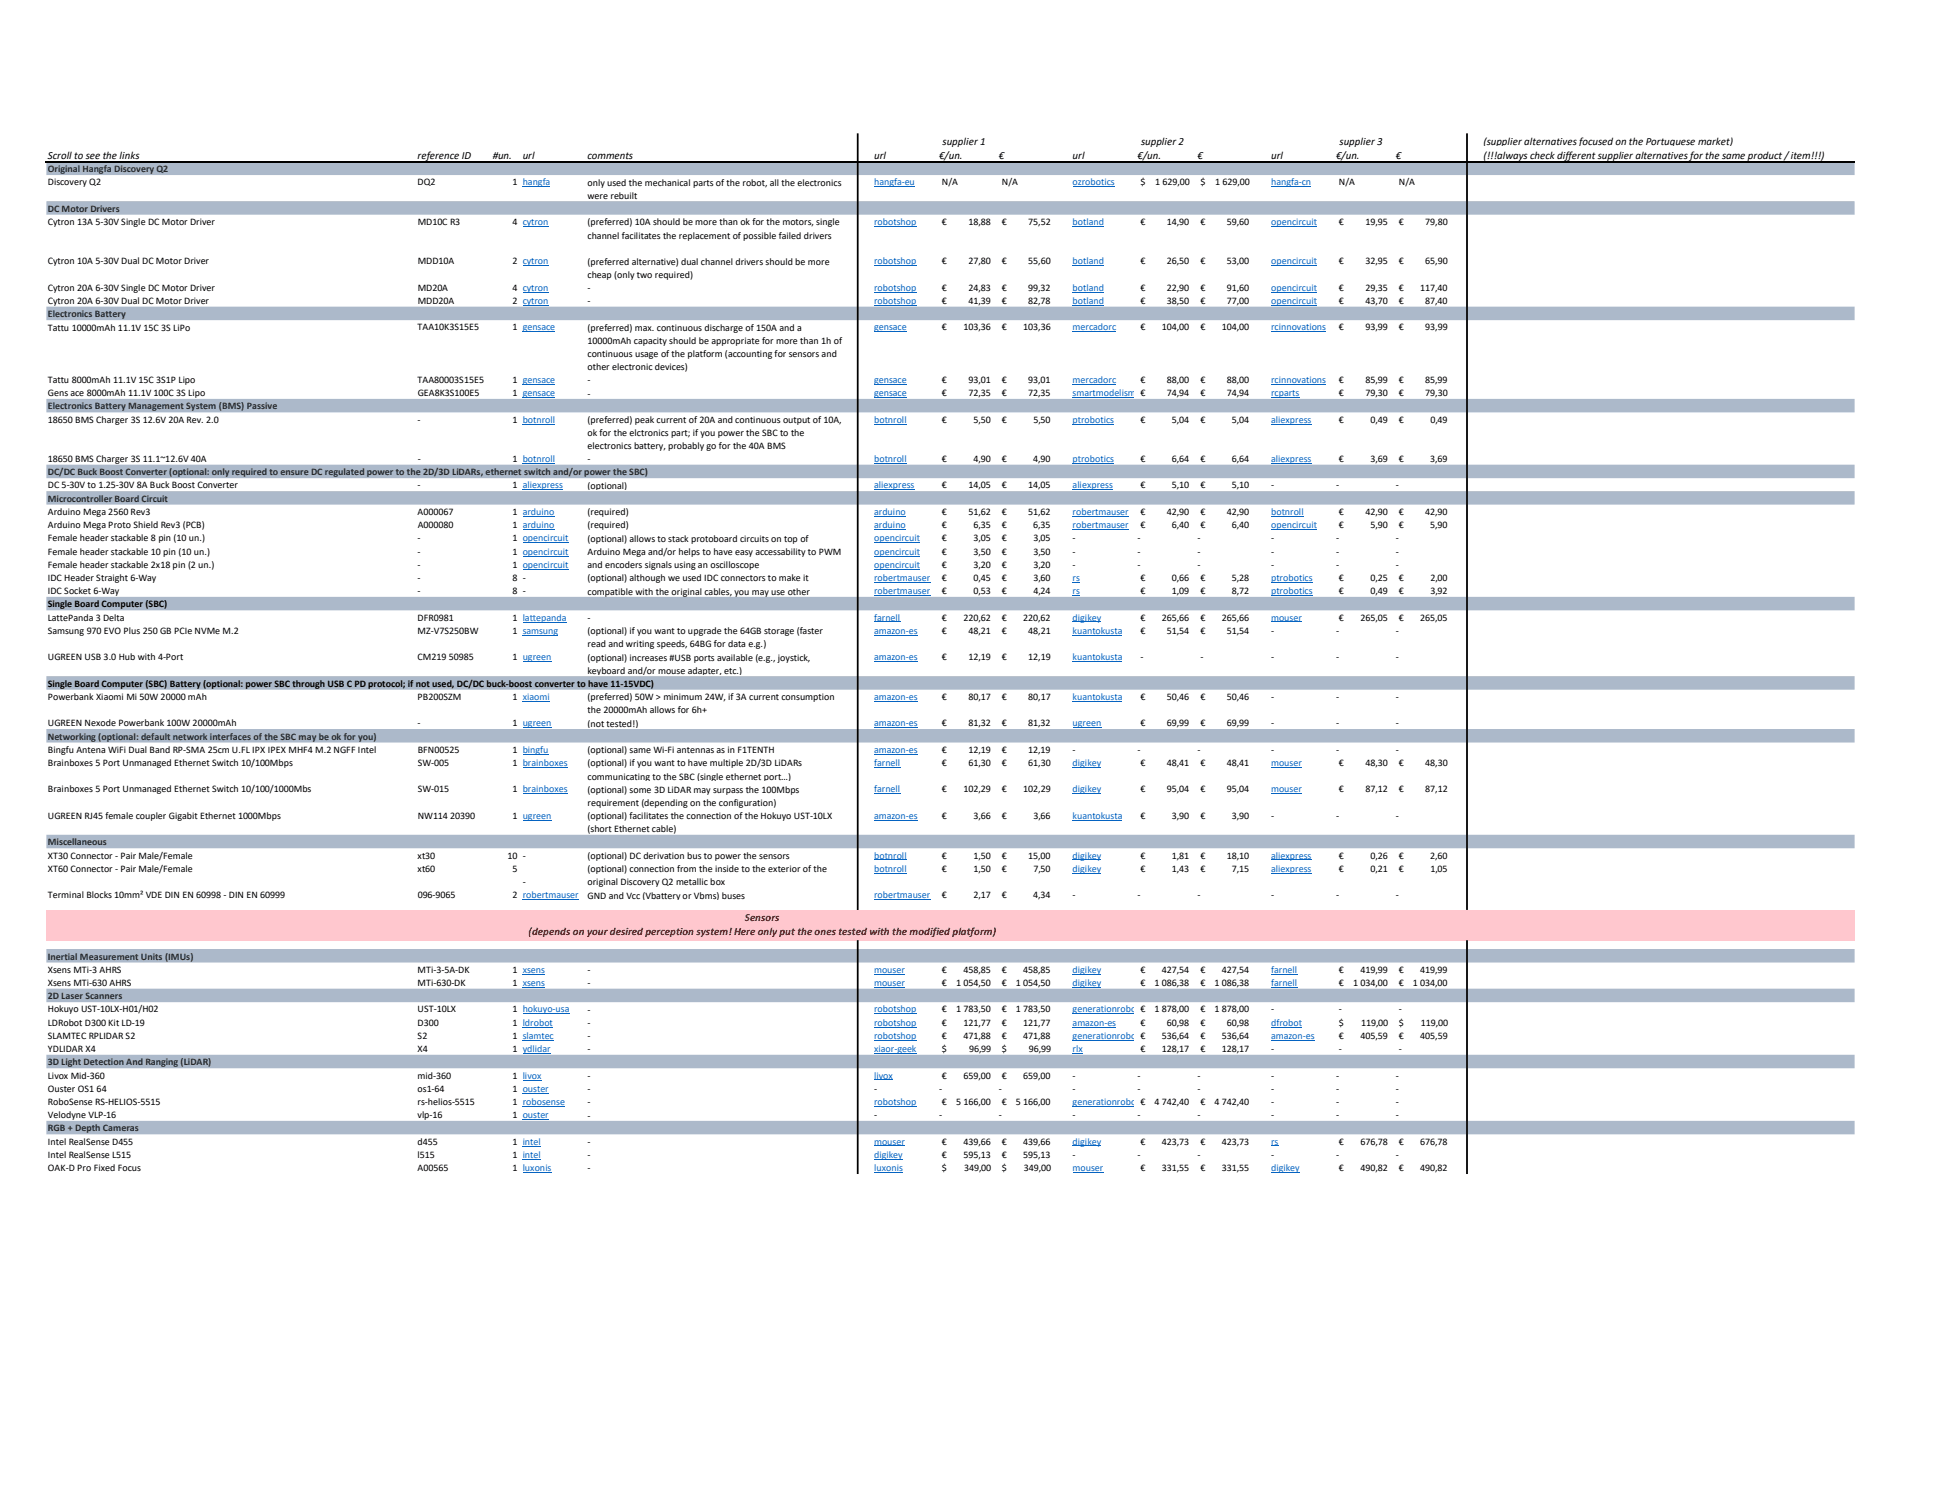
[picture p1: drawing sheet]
<svg xmlns="http://www.w3.org/2000/svg" width="279mm" height="216mm" viewBox="0 0 279 216" stroke-linecap="round" stroke-linejoin="round" font-family="sans-serif">
<defs><g id="words">
<g font-size="1.6">
<text x="6.9" y="22.9">Scroll to see the links</text>
<text x="60.2" y="22.9">reference ID</text>
<text x="71" y="22.9">#un.</text>
<text x="75.4" y="22.9">url</text>
<text x="84.7" y="22.9">comments</text>
<text x="126" y="22.9">url</text>
<text x="135.4" y="22.9">€/un.</text>
<text x="135.9" y="20.9">supplier 1</text>
<text x="144" y="22.9">€</text>
<text x="154.6" y="22.9">url</text>
<text x="164" y="22.9">€/un.</text>
<text x="164.5" y="20.9">supplier 2</text>
<text x="172.6" y="22.9">€</text>
<text x="183.3" y="22.9">url</text>
<text x="192.6" y="22.9">€/un.</text>
<text x="193.1" y="20.9">supplier 3</text>
<text x="201.3" y="22.9">€</text>
<text x="213.9" y="20.9">(supplier alternatives focused on the Portuguese market)</text>
<text x="213.9" y="22.9">(!!!always check different supplier alternatives for the same product / item!!!)</text>
</g>
<g font-size="1.6" fill="#9c0006">
<text x="76.2" y="134.8">(depends on your desired perception system! Here only put the ones tested with the modified platform)</text>
<text x="107.4" y="132.8">Sensors</text>
</g>
<g font-size="1.4">
<text x="6.9" y="26.7">Discovery Q2</text>
<text x="60.2" y="26.7">DQ2</text>
<text x="73.9" y="26.7">1 hangfa</text>
<text x="84.7" y="26.8">only used the mechanical parts of the robot, all the electronics</text>
<text x="84.7" y="28.7">were rebuilt</text>
<text x="135.8" y="26.7">N/A</text>
<text x="144.4" y="26.7">N/A</text>
<text x="164.4" y="26.7">$</text>
<text x="166.5" y="26.7">1 629,00</text>
<text x="173.1" y="26.7">$</text>
<text x="175.2" y="26.7">1 629,00</text>
<text x="193" y="26.7">N/A</text>
<text x="201.7" y="26.7">N/A</text>
<text x="6.9" y="32.4">Cytron 13A 5-30V Single DC Motor Driver</text>
<text x="60.2" y="32.4">MD10C R3</text>
<text x="73.9" y="32.4">4 cytron</text>
<text x="84.7" y="32.5">(preferred) 10A should be more than ok for the motors, single</text>
<text x="84.7" y="34.4">channel facilitates the replacement of possible failed drivers</text>
<text x="135.8" y="32.4">€</text>
<text x="139.6" y="32.4">18,88</text>
<text x="144.4" y="32.4">€</text>
<text x="148.2" y="32.4">75,52</text>
<text x="164.4" y="32.4">€</text>
<text x="168.2" y="32.4">14,90</text>
<text x="173.1" y="32.4">€</text>
<text x="176.9" y="32.4">59,60</text>
<text x="193" y="32.4">€</text>
<text x="196.8" y="32.4">19,95</text>
<text x="201.7" y="32.4">€</text>
<text x="205.5" y="32.4">79,80</text>
<text x="6.9" y="38.1">Cytron 10A 5-30V Dual DC Motor Driver</text>
<text x="6.9" y="41.9">Cytron 20A 6-30V Single DC Motor Driver</text>
<text x="60.2" y="41.9">MD20A</text>
<text x="60.2" y="38.1">MDD10A</text>
<text x="73.9" y="41.9">4 cytron</text>
<text x="73.9" y="38.1">2 cytron</text>
<text x="84.7" y="38.1">(preferred alternative) dual channel drivers should be more</text>
<text x="84.7" y="40">cheap (only two required)</text>
<text x="84.7" y="42">-</text>
<text x="135.8" y="38.1">€</text>
<text x="135.8" y="41.9">€</text>
<text x="139.6" y="38.1">27,80</text>
<text x="139.6" y="41.9">24,83</text>
<text x="144.4" y="38.1">€</text>
<text x="144.4" y="41.9">€</text>
<text x="148.2" y="38.1">55,60</text>
<text x="148.3" y="41.9">99,32</text>
<text x="164.4" y="38.1">€</text>
<text x="164.4" y="41.9">€</text>
<text x="168.2" y="38.1">26,50</text>
<text x="168.2" y="41.9">22,90</text>
<text x="173.1" y="38.1">€</text>
<text x="173.1" y="41.9">€</text>
<text x="176.9" y="38.1">53,00</text>
<text x="176.9" y="41.9">91,60</text>
<text x="193" y="38.1">€</text>
<text x="193" y="41.9">€</text>
<text x="196.8" y="38.1">32,95</text>
<text x="196.8" y="41.9">29,35</text>
<text x="201.7" y="38.1">€</text>
<text x="201.7" y="41.9">€</text>
<text x="204.8" y="41.9">117,40</text>
<text x="205.5" y="38.1">65,90</text>
<text x="6.9" y="43.8">Cytron 20A 6-30V Dual DC Motor Driver</text>
<text x="6.9" y="47.7">Tattu 10000mAh 11.1V 15C 3S LiPo</text>
<text x="60.2" y="47.6">TAA10K3S15E5</text>
<text x="60.2" y="43.8">MDD20A</text>
<text x="73.9" y="47.6">1 gensace</text>
<text x="73.9" y="43.8">2 cytron</text>
<text x="84.7" y="43.9">-</text>
<text x="84.7" y="47.7">(preferred) max. continuous discharge of 150A and a</text>
<text x="135.8" y="43.8">€</text>
<text x="135.8" y="47.6">€</text>
<text x="138.9" y="47.6">103,36</text>
<text x="139.6" y="43.8">41,39</text>
<text x="144.4" y="43.8">€</text>
<text x="144.4" y="47.6">€</text>
<text x="147.5" y="47.6">103,36</text>
<text x="148.3" y="43.8">82,78</text>
<text x="164.4" y="43.8">€</text>
<text x="164.4" y="47.6">€</text>
<text x="167.5" y="47.6">104,00</text>
<text x="168.2" y="43.8">38,50</text>
<text x="173.1" y="43.8">€</text>
<text x="173.1" y="47.6">€</text>
<text x="176.1" y="47.6">104,00</text>
<text x="176.9" y="43.8">77,00</text>
<text x="193" y="43.8">€</text>
<text x="193" y="47.6">€</text>
<text x="196.8" y="43.8">43,70</text>
<text x="196.8" y="47.6">93,99</text>
<text x="201.7" y="43.8">€</text>
<text x="201.7" y="47.6">€</text>
<text x="205.5" y="47.6">93,99</text>
<text x="205.5" y="43.8">87,40</text>
<text x="84.7" y="49.6">10000mAh capacity should be appropriate for more than 1h of</text>
<text x="84.7" y="51.5">continuous usage of the platform (accounting for sensors and</text>
<text x="84.7" y="53.4">other electronic devices)</text>
<text x="6.9" y="55.2">Tattu 8000mAh 11.1V 15C 3S1P Lipo</text>
<text x="6.9" y="57.1">Gens ace 8000mAh 11.1V 100C 3S Lipo</text>
<text x="60.2" y="55.2">TAA80003S15E5</text>
<text x="60.2" y="57.1">GEA8K3S100E5</text>
<text x="73.9" y="55.2">1 gensace</text>
<text x="73.9" y="57.1">1 gensace</text>
<text x="84.7" y="55.2">-</text>
<text x="84.7" y="57.2">-</text>
<text x="135.8" y="55.2">€</text>
<text x="135.8" y="57.1">€</text>
<text x="139.6" y="55.2">93,01</text>
<text x="139.6" y="57.1">72,35</text>
<text x="144.4" y="55.2">€</text>
<text x="144.4" y="57.1">€</text>
<text x="148.3" y="55.2">93,01</text>
<text x="148.3" y="57.1">72,35</text>
<text x="164.4" y="55.2">€</text>
<text x="168.2" y="55.2">88,00</text>
<text x="168.2" y="57.1">74,94</text>
<text x="173.1" y="55.2">€</text>
<text x="173.1" y="57.1">€</text>
<text x="176.9" y="57.1">74,94</text>
<text x="176.9" y="55.2">88,00</text>
<text x="193" y="55.2">€</text>
<text x="193" y="57.1">€</text>
<text x="196.8" y="55.2">85,99</text>
<text x="196.8" y="57.1">79,30</text>
<text x="201.7" y="55.2">€</text>
<text x="201.7" y="57.1">€</text>
<text x="205.5" y="57.1">79,30</text>
<text x="205.5" y="55.2">85,99</text>
<text x="6.9" y="60.9">18650 BMS Charger 3S 12.6V 20A Rev. 2.0</text>
<text x="60.2" y="60.9">-</text>
<text x="73.9" y="60.9">1 botnroll</text>
<text x="84.7" y="61">(preferred) peak current of 20A and continuous output of 10A,</text>
<text x="84.7" y="62.9">ok for the elctronics part; if you power the SBC to the</text>
<text x="84.7" y="64.8">electronics battery, probably go for the 40A BMS</text>
<text x="135.8" y="60.9">€</text>
<text x="140.3" y="60.9">5,50</text>
<text x="144.4" y="60.9">€</text>
<text x="149" y="60.9">5,50</text>
<text x="164.4" y="60.9">€</text>
<text x="169" y="60.9">5,04</text>
<text x="173.1" y="60.9">€</text>
<text x="177.6" y="60.9">5,04</text>
<text x="193" y="60.9">€</text>
<text x="197.6" y="60.9">0,49</text>
<text x="201.7" y="60.9">€</text>
<text x="206.2" y="60.9">0,49</text>
<text x="6.9" y="66.6">18650 BMS Charger 3S 11.1~12.6V 40A</text>
<text x="6.9" y="70.4">DC 5-30V to 1.25-30V 8A Buck Boost Converter</text>
<text x="60.2" y="70.4">-</text>
<text x="60.2" y="66.6">-</text>
<text x="73.9" y="70.4">1 aliexpress</text>
<text x="73.9" y="66.6">1 botnroll</text>
<text x="84.7" y="66.6">-</text>
<text x="84.7" y="70.4">(optional)</text>
<text x="135.8" y="66.6">€</text>
<text x="135.8" y="70.4">€</text>
<text x="139.6" y="70.4">14,05</text>
<text x="140.3" y="66.6">4,90</text>
<text x="144.4" y="66.6">€</text>
<text x="144.4" y="70.4">€</text>
<text x="148.3" y="70.4">14,05</text>
<text x="149" y="66.6">4,90</text>
<text x="164.4" y="66.6">€</text>
<text x="164.4" y="70.4">€</text>
<text x="169" y="66.6">6,64</text>
<text x="169" y="70.4">5,10</text>
<text x="173.1" y="66.6">€</text>
<text x="173.1" y="70.4">€</text>
<text x="177.6" y="66.6">6,64</text>
<text x="177.6" y="70.4">5,10</text>
<text x="183.3" y="70.4">-</text>
<text x="192.6" y="70.4">-</text>
<text x="193" y="66.6">€</text>
<text x="197.6" y="66.6">3,69</text>
<text x="201.3" y="70.4">-</text>
<text x="201.7" y="66.6">€</text>
<text x="206.2" y="66.6">3,69</text>
<text x="6.9" y="74.2">Arduino Mega 2560 Rev3</text>
<text x="6.9" y="76.1">Arduino Mega Proto Shield Rev3 (PCB)</text>
<text x="60.2" y="74.2">A000067</text>
<text x="60.2" y="76.1">A000080</text>
<text x="73.9" y="76.1">1 arduino</text>
<text x="73.9" y="74.2">1 arduino</text>
<text x="84.7" y="74.3">(required)</text>
<text x="84.7" y="76.2">(required)</text>
<text x="135.8" y="74.2">€</text>
<text x="135.8" y="76.1">€</text>
<text x="139.6" y="74.2">51,62</text>
<text x="140.3" y="76.1">6,35</text>
<text x="144.4" y="74.2">€</text>
<text x="144.4" y="76.1">€</text>
<text x="148.3" y="74.2">51,62</text>
<text x="149" y="76.1">6,35</text>
<text x="164.4" y="74.2">€</text>
<text x="164.4" y="76.1">€</text>
<text x="168.2" y="74.2">42,90</text>
<text x="169" y="76.1">6,40</text>
<text x="173.1" y="74.2">€</text>
<text x="173.1" y="76.1">€</text>
<text x="176.9" y="74.2">42,90</text>
<text x="177.6" y="76.1">6,40</text>
<text x="193" y="74.2">€</text>
<text x="193" y="76.1">€</text>
<text x="196.8" y="74.2">42,90</text>
<text x="197.6" y="76.1">5,90</text>
<text x="201.7" y="74.2">€</text>
<text x="201.7" y="76.1">€</text>
<text x="205.5" y="74.2">42,90</text>
<text x="206.2" y="76.1">5,90</text>
<text x="6.9" y="78">Female header stackable 8 pin (10 un.)</text>
<text x="6.9" y="79.9">Female header stackable 10 pin (10 un.)</text>
<text x="6.9" y="81.8">Female header stackable 2x18 pin (2 un.)</text>
<text x="6.9" y="83.7">IDC Header Straight 6-Way</text>
<text x="60.2" y="79.9">-</text>
<text x="60.2" y="81.8">-</text>
<text x="60.2" y="83.7">-</text>
<text x="60.2" y="78">-</text>
<text x="73.9" y="79.9">1 opencircuit</text>
<text x="73.9" y="81.8">1 opencircuit</text>
<text x="73.9" y="83.7">8 -</text>
<text x="73.9" y="78">1 opencircuit</text>
<text x="84.7" y="83.8">(optional) although we used IDC connectors to make it</text>
<text x="84.7" y="78.1">(optional) allows to stack protoboard circuits on top of</text>
<text x="84.7" y="80">Arduino Mega and/or helps to have easy accessability to PWM</text>
<text x="84.7" y="81.9">and encoders signals using an oscilloscope</text>
<text x="135.8" y="78">€</text>
<text x="135.8" y="79.9">€</text>
<text x="135.8" y="81.8">€</text>
<text x="135.8" y="83.7">€</text>
<text x="140.3" y="78">3,05</text>
<text x="140.3" y="79.9">3,50</text>
<text x="140.3" y="81.8">3,20</text>
<text x="140.3" y="83.7">0,45</text>
<text x="144.4" y="78">€</text>
<text x="144.4" y="79.9">€</text>
<text x="144.4" y="81.8">€</text>
<text x="144.4" y="83.7">€</text>
<text x="149" y="78">3,05</text>
<text x="149" y="79.9">3,50</text>
<text x="149" y="81.8">3,20</text>
<text x="149" y="83.7">3,60</text>
<text x="154.6" y="78">-</text>
<text x="154.6" y="79.9">-</text>
<text x="154.6" y="81.8">-</text>
<text x="164" y="78">-</text>
<text x="164" y="79.9">-</text>
<text x="164" y="81.8">-</text>
<text x="164.4" y="83.7">€</text>
<text x="169" y="83.7">0,66</text>
<text x="172.6" y="78">-</text>
<text x="172.6" y="79.9">-</text>
<text x="172.6" y="81.8">-</text>
<text x="173.1" y="83.7">€</text>
<text x="177.6" y="83.7">5,28</text>
<text x="183.3" y="78">-</text>
<text x="183.3" y="79.9">-</text>
<text x="183.3" y="81.8">-</text>
<text x="192.6" y="78">-</text>
<text x="192.6" y="79.9">-</text>
<text x="192.6" y="81.8">-</text>
<text x="193" y="83.7">€</text>
<text x="197.6" y="83.7">0,25</text>
<text x="201.3" y="78">-</text>
<text x="201.3" y="79.9">-</text>
<text x="201.3" y="81.8">-</text>
<text x="201.7" y="83.7">€</text>
<text x="206.2" y="83.7">2,00</text>
<text x="6.9" y="85.6">IDC Socket 6-Way</text>
<text x="6.9" y="89.5">LattePanda 3 Delta</text>
<text x="6.9" y="87.5">Single Board Computer (SBC)</text>
<text x="60.2" y="85.6">-</text>
<text x="60.2" y="89.5">DFR0981</text>
<text x="73.9" y="85.6">8 -</text>
<text x="73.9" y="89.5">1 lattepanda</text>
<text x="84.7" y="89.5">-</text>
<text x="84.7" y="85.7">compatible with the original cables, you may use other</text>
<text x="135.8" y="85.6">€</text>
<text x="135.8" y="89.5">€</text>
<text x="138.9" y="89.5">220,62</text>
<text x="140.3" y="85.6">0,53</text>
<text x="144.4" y="85.6">€</text>
<text x="144.4" y="89.5">€</text>
<text x="147.5" y="89.5">220,62</text>
<text x="149" y="85.6">4,24</text>
<text x="164.4" y="85.6">€</text>
<text x="164.4" y="89.5">€</text>
<text x="167.5" y="89.5">265,66</text>
<text x="169" y="85.6">1,09</text>
<text x="173.1" y="85.6">€</text>
<text x="173.1" y="89.5">€</text>
<text x="176.1" y="89.5">265,66</text>
<text x="177.6" y="85.6">8,72</text>
<text x="193" y="85.6">€</text>
<text x="193" y="89.5">€</text>
<text x="196.1" y="89.5">265,05</text>
<text x="197.6" y="85.6">0,49</text>
<text x="201.7" y="85.6">€</text>
<text x="201.7" y="89.5">€</text>
<text x="204.8" y="89.5">265,05</text>
<text x="206.2" y="85.6">3,92</text>
<text x="6.9" y="91.4">Samsung 970 EVO Plus 250 GB PCIe NVMe M.2</text>
<text x="6.9" y="95.2">UGREEN USB 3.0 Hub with 4-Port</text>
<text x="60.2" y="95.2">CM219 50985</text>
<text x="60.2" y="91.4">MZ-V7S250BW</text>
<text x="73.9" y="91.4">1 samsung</text>
<text x="73.9" y="95.2">1 ugreen</text>
<text x="84.7" y="91.4">(optional) if you want to upgrade the 64GB storage (faster</text>
<text x="84.7" y="93.3">read and writing speeds, 64BG for data e.g.)</text>
<text x="84.7" y="95.2">(optional) increases #USB ports available (e.g., joystick,</text>
<text x="135.8" y="91.4">€</text>
<text x="135.8" y="95.2">€</text>
<text x="139.6" y="91.4">48,21</text>
<text x="139.6" y="95.2">12,19</text>
<text x="144.4" y="91.4">€</text>
<text x="144.4" y="95.2">€</text>
<text x="148.2" y="91.4">48,21</text>
<text x="148.2" y="95.2">12,19</text>
<text x="164.4" y="91.4">€</text>
<text x="164.4" y="95.2">-</text>
<text x="168.2" y="91.4">51,54</text>
<text x="173.1" y="91.4">€</text>
<text x="173.1" y="95.2">-</text>
<text x="176.9" y="91.4">51,54</text>
<text x="183.3" y="95.2">-</text>
<text x="183.3" y="91.4">-</text>
<text x="192.6" y="95.2">-</text>
<text x="192.6" y="91.4">-</text>
<text x="201.2" y="91.4">-</text>
<text x="201.3" y="95.2">-</text>
<text x="6.9" y="100.9">Powerbank Xiaomi Mi 50W 20000 mAh</text>
<text x="6.9" y="99">Single Board Computer (SBC) Battery (optional: power SBC through USB C PD protocol; if not used, DC/DC buck-boost converter to have 11-15VDC)</text>
<text x="60.2" y="100.9">PB200SZM</text>
<text x="73.9" y="100.9">1 xiaomi</text>
<text x="84.7" y="97.1">keyboard and/or mouse adapter, etc.)</text>
<text x="84.7" y="100.9">(preferred) 50W &gt; minimum 24W, if 3A current consumption</text>
<text x="135.8" y="100.9">€</text>
<text x="139.6" y="100.9">80,17</text>
<text x="144.4" y="100.9">€</text>
<text x="148.2" y="100.9">80,17</text>
<text x="164.4" y="100.9">€</text>
<text x="168.2" y="100.9">50,46</text>
<text x="173.1" y="100.9">€</text>
<text x="176.9" y="100.9">50,46</text>
<text x="183.3" y="100.9">-</text>
<text x="192.6" y="100.9">-</text>
<text x="201.2" y="100.9">-</text>
<text x="6.9" y="104.7">UGREEN Nexode Powerbank 100W 20000mAh</text>
<text x="60.2" y="104.7">-</text>
<text x="73.9" y="104.7">1 ugreen</text>
<text x="84.7" y="102.8">the 20000mAh allows for 6h+</text>
<text x="84.7" y="104.7">(not tested!)</text>
<text x="135.8" y="104.7">€</text>
<text x="139.6" y="104.7">81,32</text>
<text x="144.4" y="104.7">€</text>
<text x="148.3" y="104.7">81,32</text>
<text x="164.4" y="104.7">€</text>
<text x="168.2" y="104.7">69,99</text>
<text x="173.1" y="104.7">€</text>
<text x="176.9" y="104.7">69,99</text>
<text x="183.3" y="104.7">-</text>
<text x="192.6" y="104.7">-</text>
<text x="201.3" y="104.7">-</text>
<text x="6.9" y="108.5">Bingfu Antena WiFi Dual Band RP-SMA 25cm U.FL IPX IPEX MHF4 M.2 NGFF Intel</text>
<text x="6.9" y="110.4">Brainboxes 5 Port Unmanaged Ethernet Switch 10/100Mbps</text>
<text x="60.2" y="108.5">BFN00525</text>
<text x="60.2" y="110.4">SW-005</text>
<text x="73.9" y="108.5">1 bingfu</text>
<text x="73.9" y="110.4">1 brainboxes</text>
<text x="84.7" y="108.5">(optional) same Wi-Fi antennas as in F1TENTH</text>
<text x="84.7" y="110.4">(optional) if you want to have multiple 2D/3D LiDARs</text>
<text x="84.7" y="112.4">communicating to the SBC (single ethernet port…)</text>
<text x="135.8" y="108.5">€</text>
<text x="135.8" y="110.4">€</text>
<text x="139.6" y="108.5">12,19</text>
<text x="139.6" y="110.4">61,30</text>
<text x="144.4" y="108.5">€</text>
<text x="144.4" y="110.4">€</text>
<text x="148.2" y="110.4">61,30</text>
<text x="148.3" y="108.5">12,19</text>
<text x="154.6" y="108.5">-</text>
<text x="164" y="108.5">-</text>
<text x="164.4" y="110.4">€</text>
<text x="168.2" y="110.4">48,41</text>
<text x="172.6" y="108.5">-</text>
<text x="173.1" y="110.4">€</text>
<text x="176.9" y="110.4">48,41</text>
<text x="183.3" y="108.5">-</text>
<text x="192.6" y="108.5">-</text>
<text x="193" y="110.4">€</text>
<text x="196.8" y="110.4">48,30</text>
<text x="201.3" y="108.5">-</text>
<text x="201.7" y="110.4">€</text>
<text x="205.5" y="110.4">48,30</text>
<text x="6.9" y="114.2">Brainboxes 5 Port Unmanaged Ethernet Switch 10/100/1000Mbs</text>
<text x="6.9" y="118">UGREEN RJ45 female coupler Gigabit Ethernet 1000Mbps</text>
<text x="60.2" y="118">NW114 20390</text>
<text x="60.2" y="114.2">SW-015</text>
<text x="73.9" y="118">1 ugreen</text>
<text x="73.9" y="114.2">1 brainboxes</text>
<text x="84.7" y="114.3">(optional) some 3D LiDAR may surpass the 100Mbps</text>
<text x="84.7" y="116.2">requirement (depending on the configuration)</text>
<text x="84.7" y="118.1">(optional) facilitates the connection of the Hokuyo UST-10LX</text>
<text x="84.7" y="120">(short Ethernet cable)</text>
<text x="135.8" y="114.2">€</text>
<text x="135.8" y="118">€</text>
<text x="138.9" y="114.2">102,29</text>
<text x="140.3" y="118">3,66</text>
<text x="144.4" y="114.2">€</text>
<text x="144.4" y="118">€</text>
<text x="147.5" y="114.2">102,29</text>
<text x="149" y="118">3,66</text>
<text x="164.4" y="114.2">€</text>
<text x="164.4" y="118">€</text>
<text x="168.2" y="114.2">95,04</text>
<text x="169" y="118">3,90</text>
<text x="173.1" y="114.2">€</text>
<text x="173.1" y="118">€</text>
<text x="176.9" y="114.2">95,04</text>
<text x="177.6" y="118">3,90</text>
<text x="183.3" y="118">-</text>
<text x="192.6" y="118">-</text>
<text x="193" y="114.2">€</text>
<text x="196.8" y="114.2">87,12</text>
<text x="201.3" y="118">-</text>
<text x="201.7" y="114.2">€</text>
<text x="205.5" y="114.2">87,12</text>
<text x="6.9" y="123.7">XT30 Connector - Pair Male/Female</text>
<text x="6.9" y="125.6">XT60 Connector - Pair Male/Female</text>
<text x="60.2" y="123.7">xt30</text>
<text x="60.2" y="125.6">xt60</text>
<text x="73.2" y="123.7">10 -</text>
<text x="73.9" y="125.6">5</text>
<text x="84.7" y="123.8">(optional) DC derivation bus to power the sensors</text>
<text x="84.7" y="125.7">(optional) connection from the inside to the exterior of the</text>
<text x="135.8" y="123.7">€</text>
<text x="135.8" y="125.6">€</text>
<text x="140.3" y="123.7">1,50</text>
<text x="140.3" y="125.6">1,50</text>
<text x="144.4" y="123.7">€</text>
<text x="144.4" y="125.6">€</text>
<text x="148.3" y="123.7">15,00</text>
<text x="149" y="125.6">7,50</text>
<text x="164.4" y="123.7">€</text>
<text x="164.4" y="125.6">€</text>
<text x="169" y="123.7">1,81</text>
<text x="169" y="125.6">1,43</text>
<text x="173.1" y="123.7">€</text>
<text x="173.1" y="125.6">€</text>
<text x="176.9" y="123.7">18,10</text>
<text x="177.6" y="125.6">7,15</text>
<text x="193" y="123.7">€</text>
<text x="193" y="125.6">€</text>
<text x="197.6" y="123.7">0,26</text>
<text x="197.6" y="125.6">0,21</text>
<text x="201.7" y="123.7">€</text>
<text x="201.7" y="125.6">€</text>
<text x="206.2" y="123.7">2,60</text>
<text x="206.2" y="125.6">1,05</text>
<text x="6.9" y="129.5">Terminal Blocks 10mm² VDE DIN EN 60998 - DIN EN 60999</text>
<text x="60.2" y="129.5">096-9065</text>
<text x="73.9" y="129.5">2 robertmauser</text>
<text x="75.4" y="127.6">-</text>
<text x="84.7" y="127.6">original Discovery Q2 metallic box</text>
<text x="84.7" y="129.5">GND and Vcc (Vbattery or Vbms) buses</text>
<text x="135.8" y="129.5">€</text>
<text x="140.3" y="129.5">2,17</text>
<text x="144.4" y="129.5">€</text>
<text x="149" y="129.5">4,34</text>
<text x="154.6" y="129.5">-</text>
<text x="164" y="129.5">-</text>
<text x="172.6" y="129.5">-</text>
<text x="183.3" y="129.5">-</text>
<text x="192.6" y="129.5">-</text>
<text x="201.3" y="129.5">-</text>
<text x="6.9" y="140.2">Xsens MTi-3 AHRS</text>
<text x="6.9" y="142.1">Xsens MTi-630 AHRS</text>
<text x="60.2" y="142.1">MTi-630-DK</text>
<text x="60.2" y="140.2">MTi-3-5A-DK</text>
<text x="73.9" y="142.1">1 xsens</text>
<text x="73.9" y="140.2">1 xsens</text>
<text x="84.7" y="140.3">-</text>
<text x="84.7" y="142.2">-</text>
<text x="135.8" y="140.2">€</text>
<text x="135.8" y="142.1">€</text>
<text x="137.8" y="142.1">1 054,50</text>
<text x="138.9" y="140.2">458,85</text>
<text x="144.4" y="140.2">€</text>
<text x="144.4" y="142.1">€</text>
<text x="146.5" y="142.1">1 054,50</text>
<text x="147.5" y="140.2">458,85</text>
<text x="164.4" y="140.2">€</text>
<text x="164.4" y="142.1">€</text>
<text x="166.5" y="142.1">1 086,38</text>
<text x="167.5" y="140.2">427,54</text>
<text x="173.1" y="140.2">€</text>
<text x="173.1" y="142.1">€</text>
<text x="175.1" y="142.1">1 086,38</text>
<text x="176.1" y="140.2">427,54</text>
<text x="193" y="140.2">€</text>
<text x="193" y="142.1">€</text>
<text x="195.1" y="142.1">1 034,00</text>
<text x="196.1" y="140.2">419,99</text>
<text x="201.7" y="140.2">€</text>
<text x="201.7" y="142.1">€</text>
<text x="203.7" y="142.1">1 034,00</text>
<text x="204.8" y="140.2">419,99</text>
<text x="6.9" y="145.9">Hokuyo UST-10LX-H01/H02</text>
<text x="6.9" y="147.8">LDRobot D300 Kit LD-19</text>
<text x="6.9" y="149.7">SLAMTEC RPLIDAR S2</text>
<text x="60.2" y="147.8">D300</text>
<text x="60.2" y="145.9">UST-10LX</text>
<text x="60.2" y="149.7">S2</text>
<text x="73.9" y="145.9">1 hokuyo-usa</text>
<text x="73.9" y="149.7">1 slamtec</text>
<text x="73.9" y="147.8">1 ldrobot</text>
<text x="84.7" y="146">-</text>
<text x="84.7" y="147.9">-</text>
<text x="84.7" y="149.8">-</text>
<text x="135.8" y="145.9">€</text>
<text x="135.8" y="147.8">€</text>
<text x="135.8" y="149.7">€</text>
<text x="137.8" y="145.9">1 783,50</text>
<text x="138.9" y="147.8">121,77</text>
<text x="138.9" y="149.7">471,88</text>
<text x="144.4" y="145.9">€</text>
<text x="144.4" y="147.8">€</text>
<text x="144.4" y="149.7">€</text>
<text x="146.5" y="145.9">1 783,50</text>
<text x="147.5" y="147.8">121,77</text>
<text x="147.5" y="149.7">471,88</text>
<text x="164.4" y="147.8">€</text>
<text x="166.5" y="145.9">1 878,00</text>
<text x="167.5" y="149.7">536,64</text>
<text x="168.2" y="147.8">60,98</text>
<text x="173.1" y="145.9">€</text>
<text x="173.1" y="147.8">€</text>
<text x="173.1" y="149.7">€</text>
<text x="175.1" y="145.9">1 878,00</text>
<text x="176.1" y="149.7">536,64</text>
<text x="176.9" y="147.8">60,98</text>
<text x="183.3" y="145.9">-</text>
<text x="193" y="145.9">-</text>
<text x="193" y="147.8">$</text>
<text x="193" y="149.7">€</text>
<text x="196.1" y="149.7">405,59</text>
<text x="196.2" y="147.8">119,00</text>
<text x="201.7" y="145.9">-</text>
<text x="201.7" y="147.8">$</text>
<text x="201.7" y="149.7">€</text>
<text x="204.8" y="149.7">405,59</text>
<text x="204.9" y="147.8">119,00</text>
<text x="6.9" y="151.6">YDLIDAR X4</text>
<text x="6.9" y="155.4">Livox Mid-360</text>
<text x="60.2" y="151.6">X4</text>
<text x="60.2" y="155.4">mid-360</text>
<text x="73.9" y="155.4">1 livox</text>
<text x="73.9" y="151.6">1 ydlidar</text>
<text x="84.7" y="151.7">-</text>
<text x="84.7" y="155.5">-</text>
<text x="135.8" y="151.6">$</text>
<text x="135.8" y="155.4">€</text>
<text x="138.9" y="155.4">659,00</text>
<text x="139.7" y="151.6">96,99</text>
<text x="144.4" y="151.6">$</text>
<text x="144.4" y="155.4">€</text>
<text x="147.5" y="155.4">659,00</text>
<text x="148.3" y="151.6">96,99</text>
<text x="154.6" y="155.4">-</text>
<text x="164" y="155.4">-</text>
<text x="164.4" y="151.6">€</text>
<text x="167.5" y="151.6">128,17</text>
<text x="172.6" y="155.4">-</text>
<text x="173.1" y="151.6">€</text>
<text x="176.1" y="151.6">128,17</text>
<text x="183.3" y="151.6">-</text>
<text x="183.3" y="155.4">-</text>
<text x="192.6" y="155.4">-</text>
<text x="193" y="151.6">-</text>
<text x="201.3" y="155.4">-</text>
<text x="201.7" y="151.6">-</text>
<text x="6.9" y="157.4">Ouster OS1 64</text>
<text x="6.9" y="159.3">RoboSense RS-HELIOS-5515</text>
<text x="6.9" y="161.2">Velodyne VLP-16</text>
<text x="60.2" y="157.4">os1-64</text>
<text x="60.2" y="159.3">rs-helios-5515</text>
<text x="60.2" y="161.2">vlp-16</text>
<text x="73.9" y="161.2">1 ouster</text>
<text x="73.9" y="157.4">1 ouster</text>
<text x="73.9" y="159.3">1 robosense</text>
<text x="84.7" y="157.4">-</text>
<text x="84.7" y="159.3">-</text>
<text x="84.7" y="161.2">-</text>
<text x="126" y="157.4">-</text>
<text x="126" y="161.2">-</text>
<text x="135.4" y="157.4">-</text>
<text x="135.4" y="161.2">-</text>
<text x="135.8" y="159.3">€</text>
<text x="137.8" y="159.3">5 166,00</text>
<text x="144" y="157.4">-</text>
<text x="144" y="161.2">-</text>
<text x="144.4" y="159.3">€</text>
<text x="146.5" y="159.3">5 166,00</text>
<text x="154.6" y="157.4">-</text>
<text x="154.6" y="161.2">-</text>
<text x="164" y="157.4">-</text>
<text x="164" y="161.2">-</text>
<text x="166.5" y="159.3">4 742,40</text>
<text x="172.6" y="157.4">-</text>
<text x="172.6" y="161.2">-</text>
<text x="173.1" y="159.3">€</text>
<text x="175.1" y="159.3">4 742,40</text>
<text x="183.3" y="159.3">-</text>
<text x="183.3" y="157.4">-</text>
<text x="183.3" y="161.2">-</text>
<text x="192.6" y="159.3">-</text>
<text x="192.6" y="157.4">-</text>
<text x="192.6" y="161.2">-</text>
<text x="201.3" y="157.4">-</text>
<text x="201.3" y="161.2">-</text>
<text x="201.3" y="159.3">-</text>
<text x="6.9" y="165">Intel RealSense D455</text>
<text x="6.9" y="166.9">Intel RealSense L515</text>
<text x="60.2" y="165">d455</text>
<text x="60.2" y="166.9">l515</text>
<text x="73.9" y="166.9">1 intel</text>
<text x="73.9" y="165">1 intel</text>
<text x="84.7" y="165">-</text>
<text x="84.7" y="166.9">-</text>
<text x="135.8" y="165">€</text>
<text x="135.8" y="166.9">€</text>
<text x="138.9" y="165">439,66</text>
<text x="138.9" y="166.9">595,13</text>
<text x="144.4" y="165">€</text>
<text x="144.4" y="166.9">€</text>
<text x="147.5" y="165">439,66</text>
<text x="147.5" y="166.9">595,13</text>
<text x="154.6" y="166.9">-</text>
<text x="164" y="166.9">-</text>
<text x="164.4" y="165">€</text>
<text x="167.5" y="165">423,73</text>
<text x="172.6" y="166.9">-</text>
<text x="173.1" y="165">€</text>
<text x="176.1" y="165">423,73</text>
<text x="183.3" y="166.9">-</text>
<text x="192.6" y="166.9">-</text>
<text x="193" y="165">€</text>
<text x="196.1" y="165">676,78</text>
<text x="201.3" y="166.9">-</text>
<text x="201.7" y="165">€</text>
<text x="204.8" y="165">676,78</text>
<text x="6.9" y="168.8">OAK-D Pro Fixed Focus</text>
<text x="60.2" y="168.8">A00565</text>
<text x="73.9" y="168.8">1 luxonis</text>
<text x="84.7" y="168.8">-</text>
<text x="135.8" y="168.8">$</text>
<text x="139" y="168.8">349,00</text>
<text x="144.4" y="168.8">$</text>
<text x="147.6" y="168.8">349,00</text>
<text x="164.4" y="168.8">€</text>
<text x="167.5" y="168.8">331,55</text>
<text x="173.1" y="168.8">€</text>
<text x="176.1" y="168.8">331,55</text>
<text x="193" y="168.8">€</text>
<text x="196.1" y="168.8">490,82</text>
<text x="201.7" y="168.8">€</text>
<text x="204.8" y="168.8">490,82</text>
</g>
<g font-size="1.4" fill="#222b35">
<text x="6.9" y="24.8">Original Hangfa Discovery Q2</text>
<text x="6.9" y="30.5">DC Motor Drivers</text>
<text x="6.9" y="45.7">Electronics Battery</text>
<text x="6.9" y="59">Electronics Battery Management System (BMS) Passive</text>
<text x="6.9" y="68.5">DC/DC Buck Boost Converter (optional: only required to ensure DC regulated power to the 2D/3D LiDARs, ethernet switch and/or power the SBC)</text>
<text x="6.9" y="72.3">Microcontroller Board Circuit</text>
<text x="6.9" y="106.6">Networking (optional: default network interfaces of the SBC may be ok for you)</text>
<text x="6.9" y="121.8">Miscellaneous</text>
<text x="6.9" y="138.3">Inertial Measurement Units (IMUs)</text>
<text x="6.9" y="144">2D Laser Scanners</text>
<text x="6.9" y="153.5">3D Light Detection And Ranging (LiDAR)</text>
<text x="6.9" y="163.1">RGB + Depth Cameras</text>
</g>
<g font-size="1.4" fill="#0563c1">
<text x="126" y="26.7">hangfa-eu</text>
<text x="154.6" y="26.7">ozrobotics</text>
<text x="183.3" y="26.7">hangfa-cn</text>
<text x="126" y="32.4">robotshop</text>
<text x="154.6" y="32.4">botland</text>
<text x="183.3" y="32.4">opencircuit</text>
<text x="126" y="38.1">robotshop</text>
<text x="126" y="41.9">robotshop</text>
<text x="154.6" y="38.1">botland</text>
<text x="154.6" y="41.9">botland</text>
<text x="183.3" y="38.1">opencircuit</text>
<text x="183.3" y="41.9">opencircuit</text>
<text x="126" y="43.8">robotshop</text>
<text x="126" y="47.6">gensace</text>
<text x="154.6" y="43.8">botland</text>
<text x="154.6" y="47.6">mercadorc</text>
<text x="183.3" y="43.8">opencircuit</text>
<text x="183.3" y="47.6">rcinnovations</text>
<text x="126" y="55.2">gensace</text>
<text x="126" y="57.1">gensace</text>
<text x="154.6" y="55.2">mercadorc</text>
<text x="154.6" y="57.1">smartmodelismo€</text>
<text x="183.3" y="55.2">rcinnovations</text>
<text x="183.3" y="57.1">rcparts</text>
<text x="126" y="60.9">botnroll</text>
<text x="154.6" y="60.9">ptrobotics</text>
<text x="183.3" y="60.9">aliexpress</text>
<text x="126" y="66.6">botnroll</text>
<text x="126" y="70.4">aliexpress</text>
<text x="154.6" y="66.6">ptrobotics</text>
<text x="154.6" y="70.4">aliexpress</text>
<text x="183.3" y="66.6">aliexpress</text>
<text x="126" y="74.2">arduino</text>
<text x="126" y="76.1">arduino</text>
<text x="154.6" y="74.2">robertmauser</text>
<text x="154.6" y="76.1">robertmauser</text>
<text x="183.3" y="74.2">botnroll</text>
<text x="183.3" y="76.1">opencircuit</text>
<text x="126" y="78">opencircuit</text>
<text x="126" y="79.9">opencircuit</text>
<text x="126" y="81.8">opencircuit</text>
<text x="126" y="83.7">robertmauser</text>
<text x="154.6" y="83.7">rs</text>
<text x="183.3" y="83.7">ptrobotics</text>
<text x="126" y="85.6">robertmauser</text>
<text x="126" y="89.5">farnell</text>
<text x="154.6" y="85.6">rs</text>
<text x="154.6" y="89.5">digikey</text>
<text x="183.3" y="85.6">ptrobotics</text>
<text x="183.3" y="89.5">mouser</text>
<text x="126" y="91.4">amazon-es</text>
<text x="126" y="95.2">amazon-es</text>
<text x="154.6" y="91.4">kuantokusta</text>
<text x="154.6" y="95.2">kuantokusta</text>
<text x="126" y="100.9">amazon-es</text>
<text x="154.6" y="100.9">kuantokusta</text>
<text x="126" y="104.7">amazon-es</text>
<text x="154.6" y="104.7">ugreen</text>
<text x="126" y="108.5">amazon-es</text>
<text x="126" y="110.4">farnell</text>
<text x="154.6" y="110.4">digikey</text>
<text x="183.3" y="110.4">mouser</text>
<text x="126" y="114.2">farnell</text>
<text x="126" y="118">amazon-es</text>
<text x="154.6" y="114.2">digikey</text>
<text x="154.6" y="118">kuantokusta</text>
<text x="183.3" y="114.2">mouser</text>
<text x="126" y="123.7">botnroll</text>
<text x="126" y="125.6">botnroll</text>
<text x="154.6" y="123.7">digikey</text>
<text x="154.6" y="125.6">digikey</text>
<text x="183.3" y="123.7">aliexpress</text>
<text x="183.3" y="125.6">aliexpress</text>
<text x="126" y="129.5">robertmauser</text>
<text x="126" y="140.2">mouser</text>
<text x="126" y="142.1">mouser</text>
<text x="154.6" y="140.2">digikey</text>
<text x="154.6" y="142.1">digikey</text>
<text x="183.3" y="140.2">farnell</text>
<text x="183.3" y="142.1">farnell</text>
<text x="126" y="145.9">robotshop</text>
<text x="126" y="147.8">robotshop</text>
<text x="126" y="149.7">robotshop</text>
<text x="154.6" y="145.9">generationrobots€</text>
<text x="154.6" y="147.8">amazon-es</text>
<text x="154.6" y="149.7">generationrobots€</text>
<text x="183.3" y="147.8">dfrobot</text>
<text x="183.3" y="149.7">amazon-es</text>
<text x="126" y="151.6">xiaor-geek</text>
<text x="126" y="155.4">livox</text>
<text x="154.6" y="151.6">rlx</text>
<text x="126" y="159.3">robotshop</text>
<text x="154.6" y="159.3">generationrobots€</text>
<text x="126" y="165">mouser</text>
<text x="126" y="166.9">digikey</text>
<text x="154.6" y="165">digikey</text>
<text x="183.3" y="165">rs</text>
<text x="126" y="168.8">luxonis</text>
<text x="154.6" y="168.8">mouser</text>
<text x="183.3" y="168.8">digikey</text>
</g>
</g></defs>
<path d="M6.7 23.3h260.7v1.9h-260.7zM6.7 29h260.7v1.9h-260.7zM6.7 44.2h260.7v1.9h-260.7zM6.7 57.5h260.7v1.9h-260.7zM6.7 67h260.7v1.9h-260.7zM6.7 70.8h260.7v1.9h-260.7zM6.7 86h260.7v2h-260.7zM6.7 97.5h260.7v1.9h-260.7zM6.7 105.1h260.7v1.9h-260.7zM6.7 120.3h260.7v2h-260.7z" fill-rule="evenodd" fill="#acb9ca"/>
<path d="M6.7 131.1h260.7v4.5h-260.7z" fill="#ffc7ce"/>
<path d="M6.7 136.8h260.7v1.9h-260.7zM6.7 142.5h260.7v1.9h-260.7zM6.7 152h260.7v2h-260.7zM6.7 161.5h260.7v2h-260.7z" fill-rule="evenodd" fill="#acb9ca"/>
<g fill="none" stroke="#0563c1" stroke-width=".14">
<path d="M75.4 26.9h3.9M75.4 32.6h3.7M75.4 38.3h3.7M126 26.9h5.9M126 32.6h6.1M126 38.3h6.1M154.6 26.9h6.1M154.6 32.6h4.6M154.6 38.3h4.6M183.3 26.9h5.7M183.3 32.6h6.6M183.3 38.3h6.6"/>
<path d="M75.4 42.1h3.7M75.4 44h3.7M75.4 47.8h4.7M75.4 55.4h4.7M75.4 57.3h4.7M126 42.1h6.1M126 44h6.1M126 47.8h4.7M126 55.4h4.7M126 57.3h4.7M154.6 42.1h4.6M154.6 44h4.6"/>
<path d="M154.6 47.8h6.3M154.6 55.4h6.3M154.6 57.3h8.8M183.3 42.1h6.6M183.3 44h6.6M183.3 47.8h7.9M183.3 55.4h7.9M183.3 57.3h4M75.4 61.1h4.7M75.4 66.8h4.7M75.4 70.6h5.8M75.4 74.4h4.5"/>
<path d="M75.4 76.3h4.5M75.4 78.2h6.6M126 61.1h4.7M126 66.8h4.7M126 70.6h5.8M126 74.4h4.6M126 76.3h4.6M126 78.2h6.6M154.6 61.1h6M154.6 66.8h6M154.6 70.6h5.8M154.6 74.4h8.1"/>
<path d="M154.6 76.3h8.1M183.3 61.1h5.8M183.3 66.8h5.8M183.3 74.4h4.7M183.3 76.3h6.6M75.4 80.1h6.6M75.4 82h6.6M126 80.1h6.6M126 82h6.6M126 83.9h8.1"/>
</g>
<path d="M154.6 83.9h1.1v.1h-1.1z" fill="#0563c1"/>
<path d="M126 85.9h8.1M183.3 83.9h5.9" fill="none" stroke="#0563c1" stroke-width=".14"/>
<path d="M154.6 85.8h1.1v.1h-1.1z" fill="#0563c1"/>
<g fill="none" stroke="#0563c1" stroke-width=".14">
<path d="M75.4 89.7h6.3M75.4 91.6h5.1M75.4 95.4h4.1M126 89.6h3.8M126 91.6h6.3M126 95.4h6.3M154.6 89.6h4.1M154.6 91.6h7.2M154.6 95.4h7.2M183.3 85.9h5.9M183.3 89.6h4.4M75.4 101.1h3.8"/>
<path d="M75.4 104.9h4.1M75.4 108.7h3.7M75.4 110.6h6.4M75.4 114.4h6.4M75.4 118.2h4.1M126 101.1h6.3M126 104.9h6.3M126 108.7h6.3M126 110.6h3.8M126 114.4h3.8M126 118.2h6.3M154.6 101.1h7.2"/>
<path d="M154.6 104.9h4.2M154.6 110.6h4.1M154.6 114.4h4.1M154.6 118.2h7.2M183.3 110.6h4.4M183.3 114.4h4.4M75.4 129.7h8M126 123.9h4.7M126 125.9h4.7M126 129.6h8.1M154.6 123.9h4.1M154.6 125.9h4.1"/>
<path d="M183.3 123.9h5.8M183.3 125.9h5.8M75.4 140.4h3.2M75.4 142.3h3.2M75.4 146.1h6.7M75.4 148h4.3M75.4 149.9h4.4M75.4 151.8h4M126 140.4h4.5M126 142.3h4.5M126 146.1h6.1M126 148h6.1"/>
<path d="M126 149.9h6.1M126 151.8h6.1M154.6 140.4h4.1M154.6 142.3h4.1M154.6 146.1h8.8M154.6 148h6.3M154.6 149.9h8.8M183.3 140.4h3.7M183.3 142.3h3.7M183.3 148h4.4M183.3 149.9h6.2"/>
</g>
<path d="M154.6 151.8h1.5z" fill="#0563c1"/>
<path d="M75.4 155.7h2.7M75.4 157.6h3.7M75.4 159.5h6M126 155.6h2.7M126 159.4h6.1M154.6 159.4h8.8M75.4 161.4h3.7M75.4 165.2h2.6M126 165.2h4.5M154.6 165.2h4.1" fill="none" stroke="#0563c1" stroke-width=".14"/>
<path d="M183.3 165.1l1 .1z" fill="#0563c1"/>
<path d="M75.4 167.1h2.6M75.4 169h4.1M126 167.1h4.1M126 169h4.2M154.6 169h4.5M183.3 169h4.1" fill="none" stroke="#0563c1" stroke-width=".14"/>
<path d="M123.5 19.2h.3v111.9h-.3zM211.4 19.2h.2v111.9h-.2zM123.5 135.5h.3v33.7h-.3zM211.4 135.5h.2v33.7h-.2z" fill-rule="evenodd" fill="#000"/>
<path d="M6.5 23.3h260.9" fill="none" stroke="#000" stroke-width=".25"/>
<use href="#words"/>
</svg>
